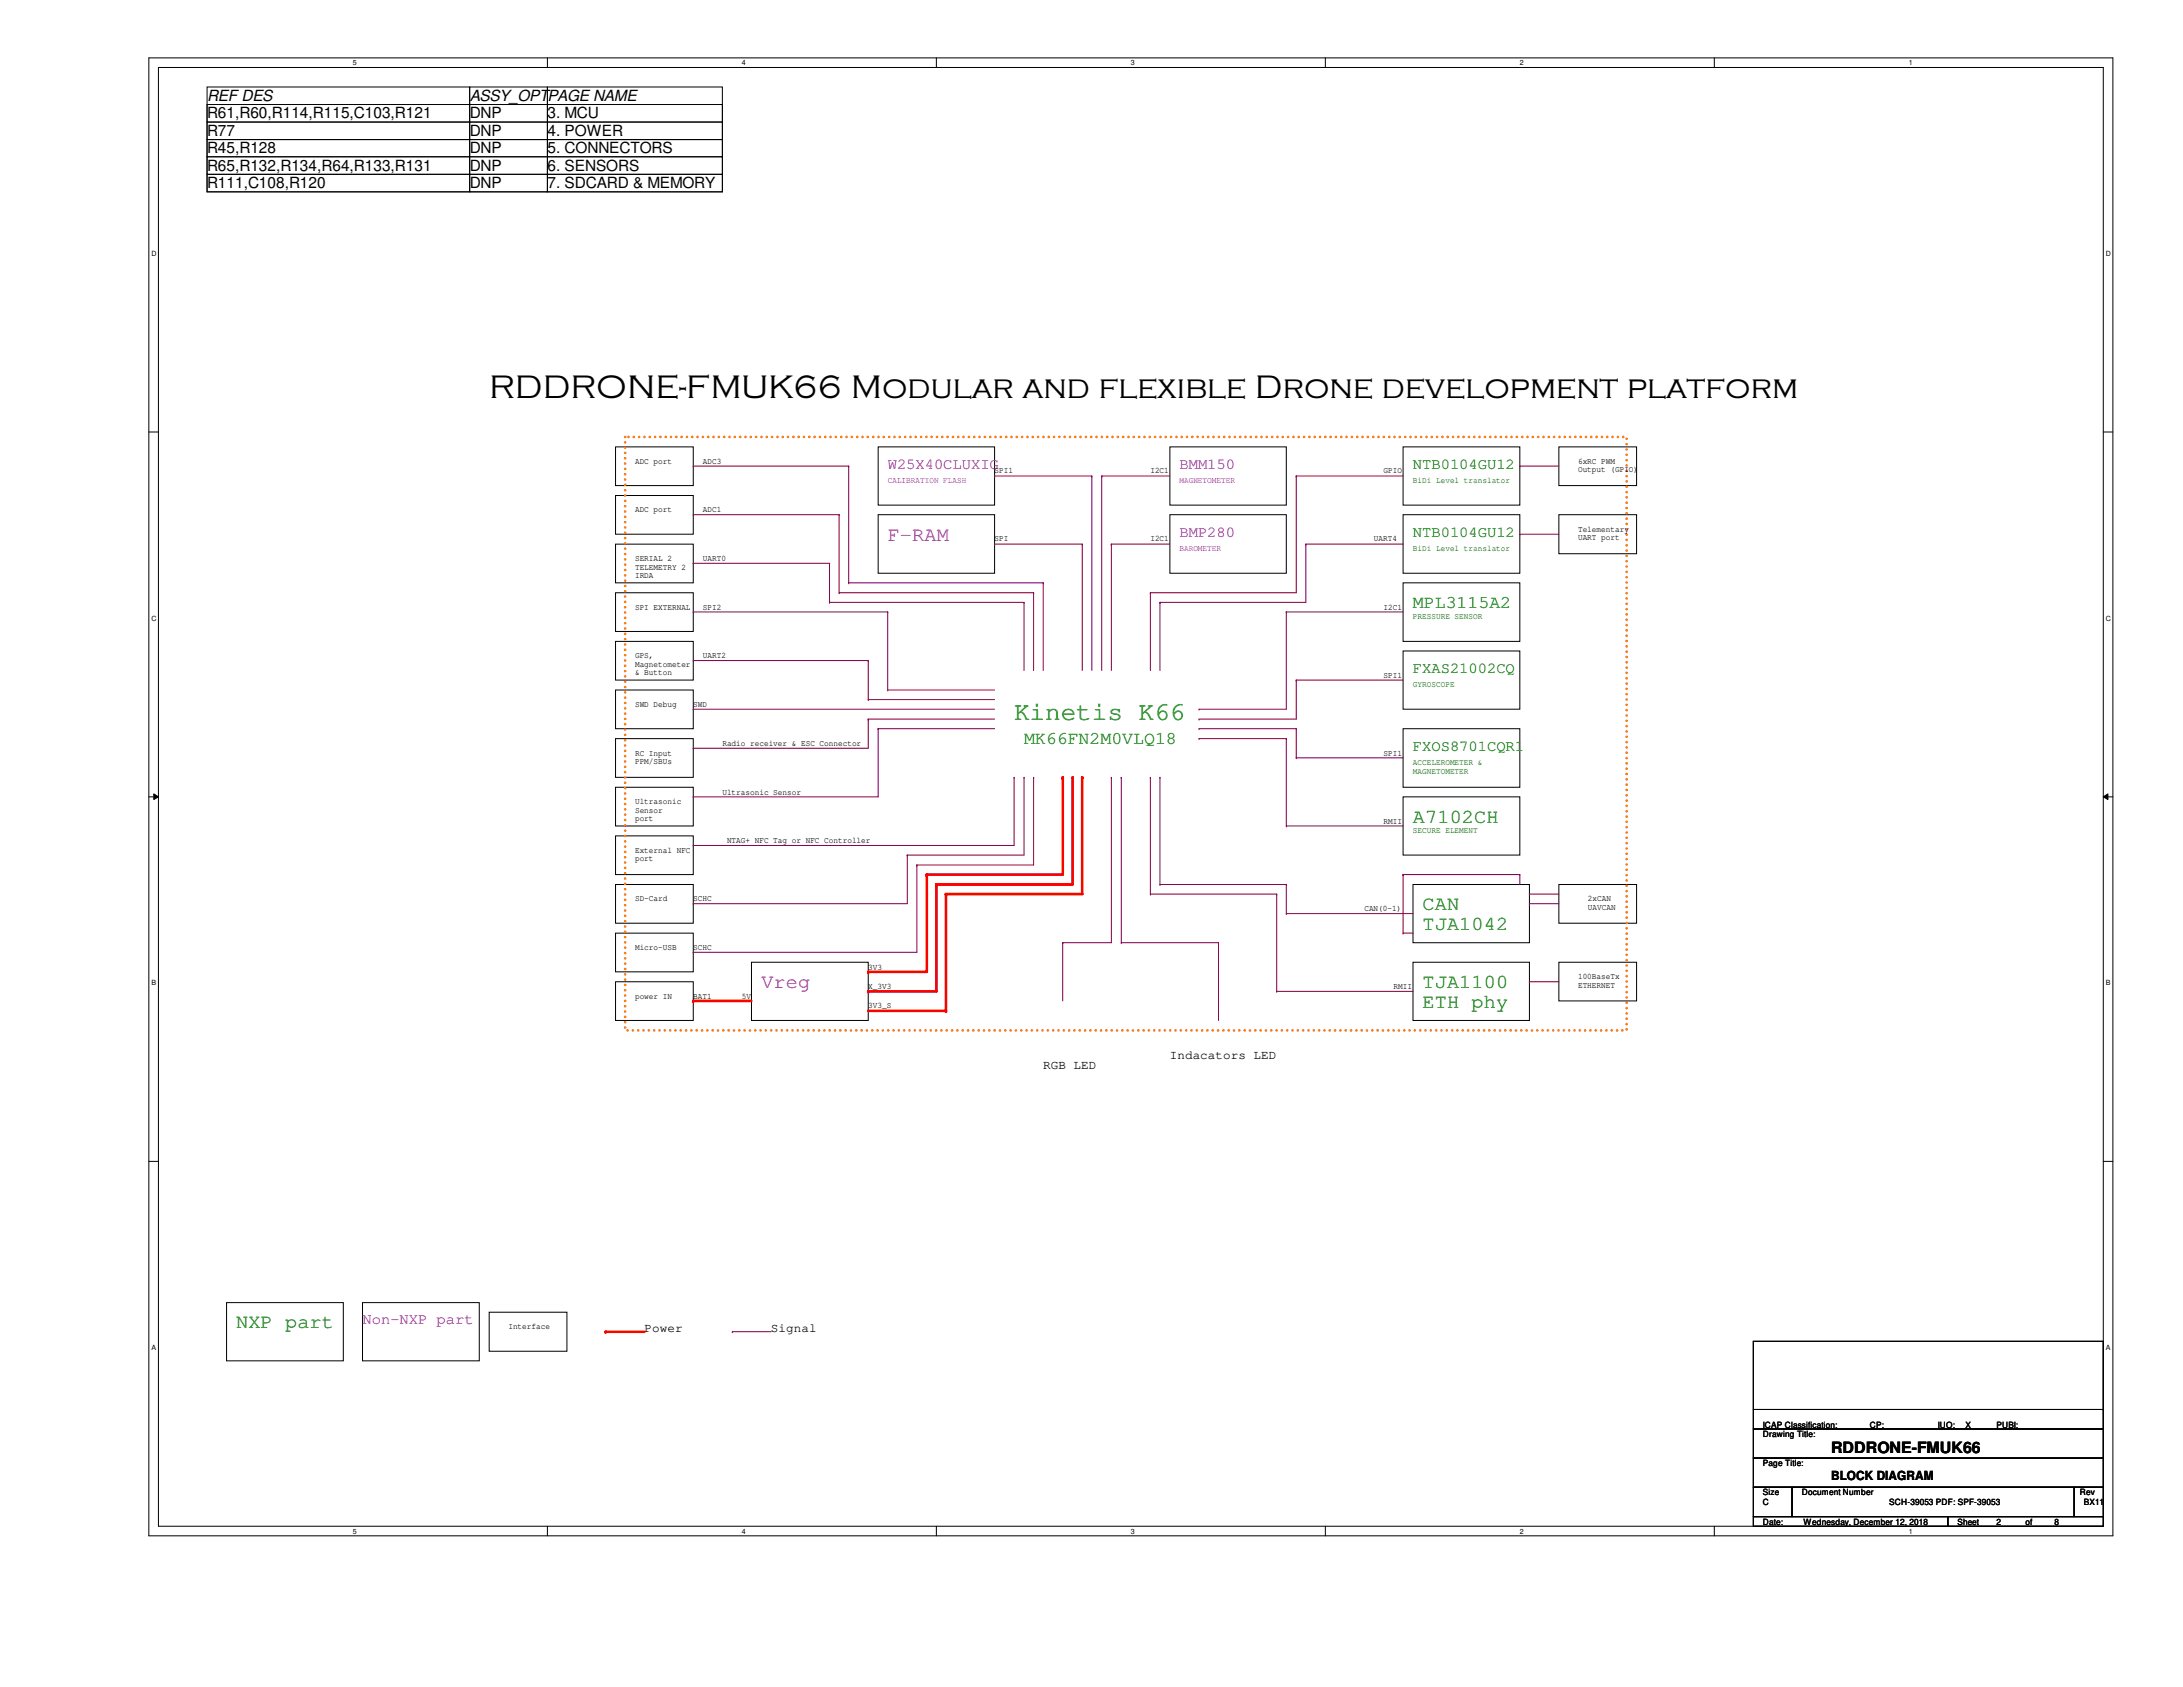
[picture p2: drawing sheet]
<svg xmlns="http://www.w3.org/2000/svg" width="279mm" height="216mm" viewBox="0 0 279 216" stroke-linecap="round" stroke-linejoin="round" font-family="sans-serif">
<defs><g id="words">
<text font-size="4.3" x="62.6" y="51">RDDRONE-FMUK66 Modular and flexible Drone development platform</text>
<text font-size="3.3" fill="#008000" x="129.8" y="92.2">Kinetis K66</text>
<g font-size="2.6" fill="#8000ff">
<text x="113.6" y="69.2">F-RAM</text>
<text x="97.5" y="126.4">Vreg</text>
</g>
<g font-size="2.6" fill="#008000">
<text x="180.8" y="105.3">A7102CH</text>
<text x="182.1" y="116.5">CAN</text>
<text x="182.1" y="119.1">TJA1042</text>
<text x="182.1" y="126.4">TJA1100</text>
<text x="182.1" y="129">ETH phy</text>
<text x="30.2" y="170">NXP part</text>
</g>
<g font-size="2.3" fill="#008000">
<text x="180.8" y="77.8">MPL3115A2</text>
<text x="131.1" y="95.2">MK66FN2M0VLQ18</text>
</g>
<g font-size="2">
<text x="26.5" y="12.9">REF DES</text>
<text x="26.5" y="15.2">R61,R60,R114,R115,C103,R121</text>
<text x="26.5" y="17.4">R77</text>
<text x="60.1" y="17.4">DNP</text>
<text x="60.1" y="12.9">ASSY_OPTPAGE NAME</text>
<text x="60.1" y="15.2">DNP</text>
<text x="70.1" y="17.4">4. POWER</text>
<text x="70.1" y="15.2">3. MCU</text>
<text x="26.5" y="19.6">R45,R128</text>
<text x="26.5" y="21.8">R65,R132,R134,R64,R133,R131</text>
<text x="60.1" y="19.6">DNP</text>
<text x="60.1" y="21.8">DNP</text>
<text x="70.1" y="19.6">5. CONNECTORS</text>
<text x="70.1" y="21.8">6. SENSORS</text>
<text x="26.5" y="24.1">R111,C108,R120</text>
<text x="60.1" y="24.1">DNP</text>
<text x="70.1" y="24.1">7. SDCARD &amp; MEMORY</text>
<text x="234.4" y="186">RDDRONE-FMUK66</text>
</g>
<g font-size="2" fill="#8000ff">
<text x="113.6" y="60">W25X40CLUXIG</text>
<text x="151" y="60">BMM150</text>
<text x="151" y="68.7">BMP280</text>
<text x="46.4" y="169.5">Non-NXP part</text>
</g>
<g font-size="2" fill="#008000">
<text x="180.8" y="60">NTB0104GU12</text>
<text x="180.8" y="68.7">NTB0104GU12</text>
<text x="180.8" y="86.1">FXAS21002CQ</text>
<text x="180.8" y="96.1">FXOS8701CQR1</text>
</g>
<g font-size="1.6">
<text x="133.5" y="136.9">RGB LED</text>
<text x="149.7" y="135.6">Indacators LED</text>
<text x="82.5" y="170.5">Power</text>
<text x="98.7" y="170.5">Signal</text>
<text x="234.4" y="189.4">BLOCK DIAGRAM</text>
</g>
<g font-size="1.1">
<text x="81.3" y="59.4">ADC port</text>
<text x="90" y="59.4">ADC3</text>
<text x="202" y="59.4">6xRC PWM</text>
<text x="81.3" y="65.6">ADC port</text>
<text x="90" y="65.6">ADC1</text>
<text x="127.3" y="60.6">SPI1</text>
<text x="147.2" y="60.6">I2C1</text>
<text x="177.1" y="60.6">GPIO</text>
<text x="202" y="60.5">Output (GPIO)</text>
<text x="81.3" y="71.8">SERIAL 2</text>
<text x="90" y="71.8">UART0</text>
<text x="127.3" y="69.3">SPI</text>
<text x="147.2" y="69.3">I2C1</text>
<text x="175.9" y="69.3">UART4</text>
<text x="202" y="68.1">Telementary</text>
<text x="202" y="69.2">UART port</text>
<text x="81.3" y="72.9">TELEMETRY 2</text>
<text x="81.3" y="74">IRDA</text>
<text x="81.3" y="78">SPI EXTERNAL</text>
<text x="90" y="78">SPI2</text>
<text x="177.1" y="78">I2C1</text>
<text x="81.3" y="84.2">GPS,</text>
<text x="81.3" y="85.3">Magnetometer</text>
<text x="81.3" y="86.4">&amp; Button</text>
<text x="90" y="84.2">UART2</text>
<text x="177.1" y="86.7">SPI1</text>
<text x="81.3" y="90.5">SWD Debug</text>
<text x="88.7" y="90.5">SWD</text>
<text x="92.5" y="95.5">Radio receiver &amp; ESC Connector</text>
<text x="81.3" y="96.7">RC Input</text>
<text x="81.3" y="97.8">PPM/SBUs</text>
<text x="92.5" y="101.7">Ultrasonic Sensor</text>
<text x="177.1" y="96.7">SPI1</text>
<text x="81.3" y="102.9">Ultrasonic</text>
<text x="81.3" y="104">Sensor</text>
<text x="81.3" y="105.1">port</text>
<text x="93" y="107.9">NTAG+ NFC Tag or NFC Controller</text>
<text x="177.1" y="105.4">RMII</text>
<text x="81.3" y="109.1">External NFC</text>
<text x="81.3" y="110.2">port</text>
<text x="81.3" y="115.4">SD-Card</text>
<text x="88.7" y="115.4">SCHC</text>
<text x="174.6" y="116.6">CAN(0-1)</text>
<text x="203.2" y="115.4">2xCAN</text>
<text x="203.2" y="116.5">UAVCAN</text>
<text x="81.3" y="121.6">Micro-USB</text>
<text x="88.7" y="121.6">SCHC</text>
<text x="111.1" y="124.1">3V3</text>
<text x="202" y="125.3">100BaseTx</text>
<text x="81.3" y="127.8">power IN</text>
<text x="88.7" y="127.8">BAT1</text>
<text x="95" y="127.8">5V</text>
<text x="111.1" y="126.6">X_3V3</text>
<text x="111.1" y="129">3V3_S</text>
<text x="178.4" y="126.6">RMII</text>
<text x="202" y="126.4">ETHERNET</text>
<text x="65.1" y="170.1">Interface</text>
<text x="225.6" y="183.9">Drawing Title:</text>
<text x="225.6" y="182.7">ICAP Classification:</text>
<text x="239.3" y="182.7">CP:</text>
<text x="242.1" y="182.6">___</text>
<text x="248" y="182.7">IUO:</text>
<text x="251.5" y="182.7">X</text>
<text x="255.5" y="182.7">PUBI: ___</text>
<text x="225.6" y="187.7">Page Title:</text>
<text x="225.6" y="191.4">Size</text>
<text x="230.6" y="191.4">Document Number</text>
<text x="266.2" y="191.4">Rev</text>
<text x="225.6" y="195.2">Date:</text>
<text x="225.6" y="192.7">C</text>
<text x="230.8" y="195.2">Wednesday, December 12, 2018</text>
<text x="241.8" y="192.7">SCH-39053 PDF: SPF-39053</text>
<text x="250.5" y="195.2">Sheet</text>
<text x="255.5" y="195.2">2</text>
<text x="259.2" y="195.2">of</text>
<text x="263" y="195.2">8</text>
<text x="266.7" y="192.7">BX11</text>
</g>
<g font-size="1.1" fill="#8000ff">
<text x="113.6" y="61.8">CALIBRATION FLASH</text>
<text x="151" y="61.8">MAGNETOMETER</text>
<text x="151" y="70.6">BAROMETER</text>
</g>
<g font-size="1.1" fill="#008000">
<text x="180.8" y="61.8">BiDi Level translator</text>
<text x="180.8" y="70.6">BiDi Level translator</text>
<text x="180.8" y="79.2">PRESSURE SENSOR</text>
<text x="180.8" y="88">GYROSCOPE</text>
<text x="180.8" y="97.9">ACCELEROMETER &amp;</text>
<text x="180.8" y="99">MAGNETOMETER</text>
<text x="180.8" y="106.6">SECURE ELEMENT</text>
</g>
<g font-size=".9">
<text x="45.2" y="8.3">5</text>
<text x="95" y="8.3">4</text>
<text x="144.7" y="8.3">3</text>
<text x="194.5" y="8.3">2</text>
<text x="244.3" y="8.3">1</text>
<text x="19.4" y="32.8">D</text>
<text x="269.5" y="32.8">D</text>
<text x="19.4" y="79.4">C</text>
<text x="269.5" y="79.4">C</text>
<text x="19.4" y="126.1">B</text>
<text x="269.5" y="126.1">B</text>
<text x="19.4" y="172.8">A</text>
<text x="269.5" y="172.8">A</text>
<text x="45.2" y="196.3">5</text>
<text x="95" y="196.3">4</text>
<text x="144.7" y="196.3">3</text>
<text x="194.5" y="196.3">2</text>
<text x="244.3" y="196.3">1</text>
</g>
</g></defs>
<path d="M19.1 7.4h251.3v189.2h-251.3zM20.3 8.6h248.9v186.7h-248.9z" fill="none" stroke="#000" stroke-width=".13"/>
<g fill="#fff">
<path d="M45.2 7.5h.5v1.1h-.5z"/>
<path d="M45.2 195.5h.5v1h-.5z"/>
</g>
<path d="M70.1 7.4v1.2M70.1 195.3v1.3" fill="none" stroke="#000" stroke-width=".13"/>
<g fill="#fff">
<path d="M95 7.5h.5v1.1h-.5z"/>
<path d="M95 195.5h.5v1h-.5z"/>
</g>
<path d="M119.8 7.4v1.2M119.8 195.3v1.3" fill="none" stroke="#000" stroke-width=".13"/>
<g fill="#fff">
<path d="M144.7 7.5h.5v1.1h-.5z"/>
<path d="M144.7 195.5h.5v1h-.5z"/>
</g>
<path d="M169.6 7.4v1.2M169.6 195.3v1.3" fill="none" stroke="#000" stroke-width=".13"/>
<g fill="#fff">
<path d="M194.5 7.5h.5v1.1h-.5z"/>
<path d="M194.5 195.5h.5v1h-.5z"/>
</g>
<path d="M219.4 7.4v1.2M219.4 195.3v1.3" fill="none" stroke="#000" stroke-width=".13"/>
<g fill="#fff">
<path d="M244.3 7.5h.5v1.1h-.5z"/>
<path d="M244.3 195.5h.5v1h-.5z"/>
<path d="M19.4 32h.6v1h-.6z"/>
<path d="M269.5 32h.7v1h-.7z"/>
<path d="M19.4 78.6h.6v1h-.6z"/>
<path d="M269.5 78.6h.7v1h-.7z"/>
</g>
<path d="M19.1 55.3h1.2M269.2 55.3h1.2" fill="none" stroke="#000" stroke-width=".13"/>
<g fill="#fff">
<path d="M19.4 125.3h.6v1h-.6z"/>
<path d="M269.5 125.3h.6v1h-.6z"/>
</g>
<path d="M19.1 102h1.2M19.7 101.6l.6 .4-.6 .3zM269.2 102l.6-.4v.7zM269.2 102h1.2" fill="none" stroke="#000" stroke-width=".13"/>
<path d="M19.7 101.6l.6 .4-.6 .3zM269.2 102l.6-.4v.7z" fill="#000"/>
<g fill="#fff">
<path d="M19.4 172h.5v1h-.5z"/>
<path d="M269.5 172h.6v1h-.6z"/>
</g>
<g fill="none" stroke="#000" stroke-width=".13">
<path d="M26.5 13.4h66v2.2h-66zM26.5 15.6h66v2.3h-66zM26.5 17.9h66v2.2h-66zM26.5 11.1h33.6v13.5h-33.6zM60.1 11.1h10v13.5h-10zM70.1 11.1h22.4v13.5h-22.4zM26.5 20.1h66v2.2h-66zM26.5 22.3h66v2.3h-66zM78.8 57.2h9.9v4.9h-9.9zM112.4 57.2h14.9v7.4h-14.9zM149.7 57.2h14.9v7.4h-14.9zM179.6 57.2h14.9v7.4h-14.9z"/>
<path d="M199.5 57.2h10v4.9h-10zM78.8 69.6h9.9v5h-9.9zM78.8 63.4h9.9v5h-9.9zM78.8 75.9h9.9v4.9h-9.9zM112.4 65.9h14.9v7.5h-14.9zM149.7 65.9h14.9v7.5h-14.9zM179.6 74.6h14.9v7.5h-14.9zM179.6 65.9h14.9v7.5h-14.9zM199.5 65.9h10v5h-10zM78.8 94.5h9.9v5h-9.9zM78.8 82.1h9.9v4.9h-9.9zM78.8 88.3h9.9v5h-9.9z"/>
<path d="M179.6 93.3h14.9v7.5h-14.9zM179.6 83.3h14.9v7.5h-14.9zM78.8 113.2h9.9v5h-9.9zM78.8 119.4h9.9v5h-9.9zM78.8 107h9.9v4.9h-9.9zM78.8 100.8h9.9v4.9h-9.9zM179.6 102h14.9v7.4h-14.9zM180.8 113.2h14.9v7.4h-14.9zM199.5 113.2h10v5h-10zM78.8 125.6h9.9v5h-9.9zM96.2 123.1h14.9v7.5h-14.9zM180.8 123.1h14.9v7.5h-14.9z"/>
<path d="M199.5 123.1h10v5h-10zM19.1 148.6h1.2M269.2 148.6h1.2M29 166.7h14.9v7.5h-14.9zM46.4 166.7h14.9v7.5h-14.9zM62.6 167.9h10v5h-10zM224.4 171.7h44.8v11.2h-44.8zM224.4 182.9h44.8v3.7h-44.8zM224.4 186.6h44.8v3.7h-44.8zM224.4 190.3h5v3.8h-5zM224.4 194.1h24.9v1.2h-24.9zM224.4 180.4h44.8"/>
<path d="M229.4 190.3h36.1v3.8h-36.1zM249.3 194.1h19.9v1.2h-19.9zM265.5 190.3h3.7v3.8h-3.7zM269.2 180.4h.1"/>
</g>
<path d="M80 55.9h128.2v76h-128.2z" fill="none" stroke="#ff8000" stroke-width=".34" stroke-dasharray="0 .7"/>
<g fill="none" stroke="#800040" stroke-width=".13">
<path d="M88.7 59.6h.1M88.7 59.6h19.9M194.5 59.6h.1M194.5 59.6h5M88.7 65.9h.1M88.7 72.1h.1M88.7 78.3h.1M88.7 78.3h24.9M88.7 65.9h18.7M88.7 72.1h17.5M127.3 69.6h.1M127.3 60.9h.1"/>
<path d="M127.3 69.6h11.2M127.3 60.9h12.4M141 60.9h.1M141 60.9h8.7M142.2 69.6h.1M142.2 69.6h7.5M164.6 78.3h.1M164.6 78.3h15M165.9 60.9h.1M165.9 60.9h13.7M167.1 69.6h.1M167.1 69.6h12.5"/>
<path d="M194.5 68.4h.1M194.5 68.4h5M88.7 95.8h.1M88.7 84.5h.1M88.7 90.8h.1M88.7 95.8h22.4M88.7 84.5h22.4M88.7 90.8h38.6M165.9 87h.1M165.9 97h.1M165.9 87h13.7M165.9 97h13.7"/>
<path d="M88.7 115.7h.1M88.7 102h.1M88.7 108.2h.1M88.7 115.7h27.4M88.7 102h23.7M88.7 108.2h41.1M164.6 105.7h.1M164.6 116.9h.1M164.6 105.7h15M164.6 116.9h16.2M179.6 111.9h.1M179.6 119.4h.1"/>
<path d="M179.6 111.9v7.5M179.6 111.9h14.9M179.6 119.4h1.2M194.5 111.9h.1M194.5 111.9v1.3M195.7 114.4h.1M195.7 115.7h.1M195.7 114.4h3.8M195.7 115.7h3.8M88.7 121.9h.1M88.7 121.9h28.6M111.1 129.4h.1"/>
<path d="M111.1 129.4h6.2M163.4 126.9h.1M163.4 126.9h17.4M195.7 125.6h.1M195.7 125.6h3.8"/>
</g>
<path d="M88.7 128.1h.1M88.7 128.1h7.5" fill="none" stroke="#f00" stroke-width=".13"/>
<path d="M88.7 128.1h7.5" fill="none" stroke="#f00" stroke-width=".34"/>
<circle cx="88.7" cy="128.1" r=".17" fill="#f00"/>
<path d="M111.1 124.4h.1M111.1 124.4h7.5" fill="none" stroke="#f00" stroke-width=".13"/>
<path d="M111.1 124.4h7.5" fill="none" stroke="#f00" stroke-width=".34"/>
<circle cx="111.1" cy="124.4" r=".17" fill="#f00"/>
<path d="M118.6 111.9h.1M118.6 111.9v12.5" fill="none" stroke="#f00" stroke-width=".13"/>
<path d="M118.6 111.9v12.5" fill="none" stroke="#f00" stroke-width=".34"/>
<circle cx="118.6" cy="111.9" r=".17" fill="#f00"/>
<path d="M118.6 111.9h.1M118.6 111.9h17.4" fill="none" stroke="#f00" stroke-width=".13"/>
<path d="M118.6 111.9h17.4" fill="none" stroke="#f00" stroke-width=".34"/>
<circle cx="118.6" cy="111.9" r=".17" fill="#f00"/>
<path d="M136 99.5h.1M136 99.5v12.4" fill="none" stroke="#f00" stroke-width=".13"/>
<path d="M136 99.5v12.4" fill="none" stroke="#f00" stroke-width=".34"/>
<circle cx="136" cy="99.5" r=".17" fill="#f00"/>
<path d="M137.3 99.5v13.7" fill="none" stroke="#f00" stroke-width=".34"/>
<circle cx="137.3" cy="99.5" r=".17" fill="#f00"/>
<path d="M137.3 99.5h.1M137.3 99.5v13.7" fill="none" stroke="#f00" stroke-width=".13"/>
<path d="M119.8 113.2v13.7" fill="none" stroke="#f00" stroke-width=".34"/>
<circle cx="119.8" cy="113.2" r=".17" fill="#f00"/>
<path d="M119.8 113.2h17.5" fill="none" stroke="#f00" stroke-width=".34"/>
<circle cx="119.8" cy="113.2" r=".17" fill="#f00"/>
<path d="M119.8 113.2h.1M119.8 113.2v13.7M119.8 113.2h17.5" fill="none" stroke="#f00" stroke-width=".13"/>
<path d="M111.1 126.9h8.7" fill="none" stroke="#f00" stroke-width=".34"/>
<circle cx="111.1" cy="126.9" r=".17" fill="#f00"/>
<path d="M138.5 99.5v14.9" fill="none" stroke="#f00" stroke-width=".34"/>
<circle cx="138.5" cy="99.5" r=".17" fill="#f00"/>
<path d="M138.5 99.5h.1M138.5 99.5v14.9" fill="none" stroke="#f00" stroke-width=".13"/>
<path d="M121.1 114.4v15" fill="none" stroke="#f00" stroke-width=".34"/>
<circle cx="121.1" cy="114.4" r=".17" fill="#f00"/>
<path d="M121.1 114.4h.1M121.1 114.4v15" fill="none" stroke="#f00" stroke-width=".13"/>
<path d="M121.1 114.4h17.4" fill="none" stroke="#f00" stroke-width=".34"/>
<circle cx="121.1" cy="114.4" r=".17" fill="#f00"/>
<path d="M121.1 114.4h.1M121.1 114.4h17.4" fill="none" stroke="#f00" stroke-width=".13"/>
<path d="M111.1 129.4h10" fill="none" stroke="#f00" stroke-width=".34"/>
<circle cx="121.1" cy="129.4" r=".17" fill="#f00"/>
<path d="M77.5 170.4h.1M77.5 170.4h5" fill="none" stroke="#f00" stroke-width=".13"/>
<path d="M77.5 170.4h5" fill="none" stroke="#f00" stroke-width=".34"/>
<circle cx="77.5" cy="170.4" r=".17" fill="#f00"/>
<g fill="none" stroke="#800040" stroke-width=".13">
<path d="M108.6 59.6h.1M108.6 59.6v15M106.2 72.1h.1M106.2 77.1h.1M106.2 72.1v5M106.2 77.1h24.9M107.4 75.9h.1M107.4 65.9h.1M107.4 75.9h24.9M107.4 65.9v10M108.6 74.6h.1M108.6 74.6h24.9"/>
<path d="M113.6 78.3h.1M113.6 78.3v10M131.1 77.1h.1M131.1 77.1v8.7M132.3 75.9h.1M132.3 75.9v9.9M133.5 74.6h.1M133.5 74.6v11.2M138.5 69.6h.1M138.5 69.6v16.2M139.7 60.9h.1M139.7 60.9v24.9"/>
<path d="M141 60.9h.1M141 60.9v24.9M142.2 69.6h.1M142.2 69.6v16.2M147.2 75.9h.1M147.2 75.9v9.9M148.5 77.1h.1M148.5 77.1v8.7M164.6 78.3h.1M164.6 78.3v12.5h-11.1M165.9 60.9h.1M165.9 60.9v15h-18.7"/>
<path d="M167.1 69.6h.1M167.1 69.6v7.5h-18.6M111.1 92h.1M111.1 89.5h.1M111.1 84.5h.1M111.1 92h16.2M111.1 84.5v5M111.1 92v3.8M111.1 89.5h16.2M112.4 93.3h.1M112.4 93.3v8.7M112.4 93.3h14.9"/>
<path d="M113.6 88.3h.1M113.6 88.3h13.7M129.8 99.5h.1M129.8 99.5v8.7M131.1 99.5h.1M131.1 99.5v9.9h-15M132.3 99.5h.1M132.3 99.5v11.2h-15M142.2 99.5h.1M142.2 99.5v21.1h-6.2M143.5 99.5h.1M143.5 99.5v21.1"/>
<path d="M147.2 99.5h.1M147.2 99.5v14.9M148.5 99.5h.1M148.5 99.5v13.7M153.5 92h.1M153.5 93.3h.1M153.5 94.5h.1M153.5 90.8h.1M153.5 93.3h12.4M153.5 94.5h11.1M164.6 94.5h.1M164.6 94.5v11.2"/>
<path d="M165.9 87h.1M165.9 93.3h.1M165.9 87v5h-12.4M165.9 93.3v3.7M116.1 109.4h.1M116.1 109.4v6.3M117.3 110.7h.1M117.3 110.7v11.2M147.2 114.4h.1M147.2 114.4h16.2M148.5 113.2h.1M148.5 113.2h16.1"/>
<path d="M163.4 114.4h.1M163.4 114.4v12.5M164.6 113.2h.1M164.6 113.2v3.7M136 120.6h.1M136 120.6v7.5M143.5 120.6h.1M143.5 120.6h12.5M156 120.6h.1M156 120.6v10M93.7 170.4h.1M93.7 170.4h5"/>
</g>
<use href="#words"/>
</svg>
